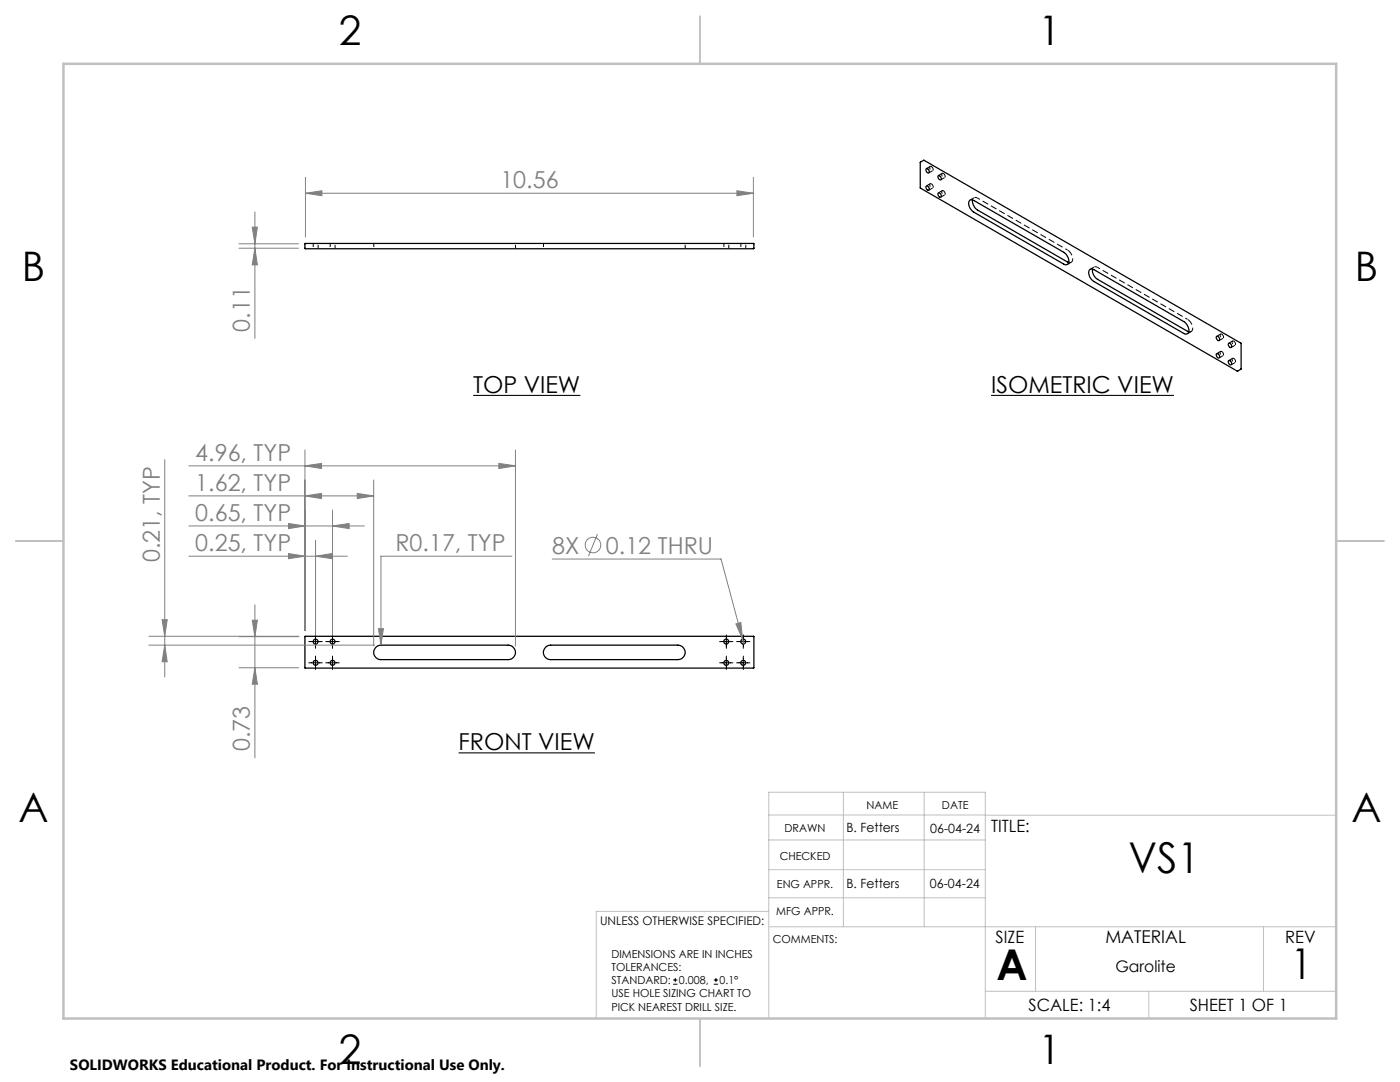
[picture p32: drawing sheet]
<svg xmlns="http://www.w3.org/2000/svg" width="279mm" height="216mm" viewBox="0 0 279 216" stroke-linecap="round" stroke-linejoin="round" font-family="sans-serif">
<defs><g id="words">
<g font-size="8.5">
<text x="225.2" y="174.2">VS1</text>
<text x="198.9" y="195.5">A</text>
<text x="257.6" y="195.4">1</text>
</g>
<g font-size="8.1">
<text x="67.6" y="8.9">2</text>
<text x="207.3" y="8.9">1</text>
<text x="4.4" y="56.1">B</text>
<text x="270.4" y="56.1">B</text>
<text x="3.7" y="164.1">A</text>
<text x="269.7" y="164.1">A</text>
<text x="67.6" y="212.4">2</text>
<text x="207.3" y="212.4">1</text>
</g>
<g font-size="4.7" fill="#808080">
<text x="99.9" y="37.5">10.56</text>
<text x="49.9" y="66.2" transform="rotate(-90 49.9 66.2)">0.11</text>
<text x="39" y="91.9">4.96, TYP</text>
<text x="39" y="97.9">1.62, TYP</text>
<text x="39" y="103.9">0.65, TYP</text>
<text x="31.9" y="112.1" transform="rotate(-90 31.9 112.1)">0.21, TYP</text>
<text x="39" y="109.9">0.25, TYP</text>
<text x="78.9" y="109.9">R0.17, TYP</text>
<text x="110.2" y="110.4">8X</text>
<text x="120.9" y="110.4">0.12 THRU</text>
<text x="49.9" y="149.9" transform="rotate(-90 49.9 149.9)">0.73</text>
</g>
<g font-size="4.7">
<text x="94.4" y="78.4">TOP VIEW</text>
<text x="197.8" y="78.4">ISOMETRIC VIEW</text>
<text x="91.5" y="149.7">FRONT VIEW</text>
</g>
<text font-size="3.5" x="220.6" y="188.1">MATERIAL</text>
<g font-size="3.4">
<text x="197.8" y="166">TITLE:</text>
<text x="198.7" y="188.1">SIZE</text>
<text x="256.5" y="188.2">REV</text>
<text x="205.3" y="201.7">SCALE: 1:4</text>
<text x="237.4" y="201.7">SHEET 1 OF 1</text>
</g>
<text font-size="3.2" x="222.6" y="193.9">Garolite</text>
<text font-size="3" x="14" y="213.5">SOLIDWORKS Educational Product. For Instructional Use Only.</text>
<g font-size="2.5">
<text x="168.9" y="166.1">B. Fetters</text>
<text x="185.7" y="166.2">06-04-24</text>
<text x="168.9" y="177.1">B. Fetters</text>
<text x="185.6" y="177.1">06-04-24</text>
</g>
<text font-size="2.4" x="119.8" y="184.6">UNLESS OTHERWISE SPECIFIED:</text>
<g font-size="2.2">
<text x="172.9" y="161.4">NAME</text>
<text x="188" y="161.4">DATE</text>
<text x="156.6" y="166.1">DRAWN</text>
<text x="155.6" y="171.6">CHECKED</text>
<text x="155.1" y="177.1">ENG APPR.</text>
<text x="154.9" y="182.6">MFG APPR.</text>
<text x="122" y="191.1">DIMENSIONS ARE IN INCHES</text>
<text x="154.2" y="188.1">COMMENTS:</text>
<text x="122" y="193.7">TOLERANCES:</text>
<text x="122" y="196.4">STANDARD:</text>
<text x="135.5" y="196.4">0.008,</text>
<text x="143.6" y="196.4">0.1°</text>
<text x="122" y="199">USE HOLE SIZING CHART TO</text>
<text x="122" y="201.7">PICK NEAREST DRILL SIZE.</text>
</g>
</g></defs>
<g fill="none" stroke="#000" stroke-width=".25">
<path d="M183.7 32.4l.7-.4 63.2 36.5 .1 5.1-.8 .4-63.2-36.5zM184.8 37.2a.45 .45 0 0 1 .6 .2 .45 .45 0 0 1-.2 .6l-.3-.3zM184.9 33.7a.54 .54 0 0 1 .5 .3 .54 .54 0 0 1-.1 .5 .61 .61 0 0 1-.4-.8zM187.2 35.1a.5 .5 0 0 1 .6 .2 .5 .5 0 0 1-.1 .6l-.4-.2zM187.3 38.5a.54 .54 0 0 1 .5 .3 .54 .54 0 0 1-.2 .6 .59 .59 0 0 1-.3-.9zM193.6 39.9h.3l.4 .1 18 10.3a1.96 1.96 0 0 1 .9 2.3l-.5 .2-.4-.1-18-10.4a1.83 1.83 0 0 1-.7-2.4zM194.1 39.9a2.1 2.1 0 0 0 1 2l18.2 10.5M60.9 48.6h89.5l.1 1h-89.5zM217.5 53.8l.4-.1 .4 .1 18 10.4a1.96 1.96 0 0 1 .8 2.3l-.4 .2-.4-.2-18-10.3a1.83 1.83 0 0 1-.8-2.4zM218.1 53.7a2.11 2.11 0 0 0 .9 2l18.2 10.5M242.7 70.6a.49 .49 0 0 1 .6 .2 .49 .49 0 0 1-.1 .6l-.4-.3zM242.8 67.1a.49 .49 0 0 1 .5 .3 .49 .49 0 0 1-.1 .6l-.5-.5z"/>
<path d="M245.1 72a.49 .49 0 0 1 .6 .2 .49 .49 0 0 1-.1 .6l-.4-.3zM245.2 68.5a.49 .49 0 0 1 .5 .3 .49 .49 0 0 1-.1 .6l-.5-.5zM60.9 127h89.5l.1 6.2-89.6 .1zM75.2 129l.8-.3h25.4a1.45 1.45 0 0 1 1.5 1.5 1.45 1.45 0 0 1-1.5 1.4h-25.4a1.44 1.44 0 0 1-1.4-1 1.44 1.44 0 0 1 .6-1.6zM108.8 129.2l.5-.3 .6-.2h25.4a1.45 1.45 0 0 1 1.4 1.5 1.45 1.45 0 0 1-1.4 1.4h-25.4a1.43 1.43 0 0 1-1.3-.8 1.43 1.43 0 0 1 .2-1.6z"/>
<circle cx="63" cy="128" r=".48"/>
<circle cx="63" cy="132.3" r=".5"/>
<circle cx="66.4" cy="128" r=".48"/>
<circle cx="66.4" cy="132.3" r=".5"/>
<circle cx="144.9" cy="132.3" r=".5"/>
<circle cx="144.9" cy="128" r=".49"/>
<circle cx="148.3" cy="132.3" r=".5"/>
<circle cx="148.3" cy="128" r=".49"/>
</g>
<path d="M62.5 48.5v1.1M63.5 49.6v-1.1M65.9 48.5v1.1M66.9 49.6v-1.1M74.6 48.5v1.1M102.9 49.6v-1.1M108.5 48.5v1.1M136.7 49.6v-1.1M144.5 48.5v1.1M145.4 49.6v-1.1M147.9 48.5v1.1M148.8 49.6v-1.1" fill="none" stroke="#000" stroke-width=".2" stroke-dasharray="1.3 .6" stroke-dashoffset=".5" stroke-linecap="butt"/>
<g fill="none" stroke="#000" stroke-width=".2" stroke-dasharray="1.3 .6" stroke-dashoffset=".4" stroke-linecap="butt">
<path d="M185.4 34.5l.7-.4M185.4 37.9l.7-.4M185.6 33.2l-.7 .4M185.6 36.7l-.7 .4M185.9 33.2h-.1a.44 .44 0 0 0-.2 .6 .44 .44 0 0 0 .6 .1l-.1-.4-.2-.3M185.9 36.7l-.1-.1a.44 .44 0 0 0-.2 .6 .44 .44 0 0 0 .6 .2l-.1-.5-.2-.2M187.8 35.9l.7-.5M187.8 39.3l.7-.4M188 34.6l-.7 .4M188 38l-.7 .5M188.3 34.6h-.1a.44 .44 0 0 0-.2 .6 .44 .44 0 0 0 .6 .1l-.1-.5-.2-.2M188.3 38.1l-.1-.1a.44 .44 0 0 0-.2 .6 .44 .44 0 0 0 .6 .2l-.1-.5-.2-.2"/>
<path d="M194.4 39.5l-.8 .4M213 52.8l.8-.5M218.3 53.3l-.7 .4M237 66.6l.7-.4M243.3 67.9l.8-.4M243.3 71.4l.8-.4M243.6 66.7l-.8 .4M243.6 70.1l-.8 .4M243.8 66.7l-.1-.1a.44 .44 0 0 0-.1 .6 .44 .44 0 0 0 .6 .2l-.1-.5-.3-.2M243.8 70.1h-.1a.44 .44 0 0 0-.1 .6 .44 .44 0 0 0 .6 .1l-.1-.4-.3-.3M245.7 69.3l.8-.4M245.7 72.8l.8-.5"/>
<path d="M246 68l-.8 .5M246 71.5l-.8 .4M246.2 68.1l-.1-.1a.44 .44 0 0 0-.1 .6 .44 .44 0 0 0 .6 .2l-.1-.5-.3-.2M246.2 71.5h-.1a.44 .44 0 0 0-.1 .6 .44 .44 0 0 0 .6 .1l-.1-.4-.3-.3"/>
</g>
<path d="M213.3 52.4a.7 .7 0 0 0 .7-.3 .7 .7 0 0 0 0-.8l-.3-.8-.6-.6M237.3 66.2a.7 .7 0 0 0 .7-.3 .7 .7 0 0 0 0-.8l-.4-.8-.6-.6" fill="none" stroke="#000" stroke-width=".2" stroke-dasharray="1.3 .6" stroke-dashoffset="-.1" stroke-linecap="butt"/>
<path d="M213.1 49.9l-18-10.4M237 63.7l-17.9-10.3" fill="none" stroke="#000" stroke-width=".2" stroke-dasharray="1.3 .6" stroke-dashoffset=".7" stroke-linecap="butt"/>
<path d="M195.1 39.5l-.6-.1-.4 .5M219.1 53.4l-.6-.2-.4 .5" fill="none" stroke="#000" stroke-width=".2" stroke-dasharray="1.3 .6" stroke-dashoffset=".6" stroke-linecap="butt"/>
<g fill="none" stroke="#808080" stroke-width=".2">
<path d="M61 38.6l3.2-.5v1zM61 35.4v11.9M61 38.6h89.4M147.1 38.1l3.3 .5-3.3 .5zM150.4 35.4v11.9M47.7 49.5h11.9M47.7 48.6h11.9M50.3 45.3h1.1l-.5 3.3zM50.9 42.3v25.2M50.9 49.5l.5 3.3h-1.1zM32.9 91.7v43.4M37.7 99h36.9"/>
<path d="M37.7 93h65.2M60.9 99l3.3-.5v1zM60.9 93l3.3-.5v1zM60.9 89.8v36M71.3 98.5l3.3 .5-3.3 .5zM74.6 95.8v33.1M99.6 92.5l3.3 .5-3.3 .5zM102.9 89.8v39.1M37.7 111h31.6M37.7 105h35M57.6 110.5l3.3 .5-3.3 .5zM57.6 104.5l3.3 .5-3.3 .5z"/>
<path d="M63 111l3.3-.5v1zM63 107.8v19M66.4 105l3.3-.5v1zM66.4 101.8v25M102.2 111h-26.2v17.7M110.2 111.5h33.7l4.3 16.1M119.2 106.5l-1.8 4.5M29.7 127h30M29.7 128.7h45.1M32.3 123.6h1.1l-.5 3.4zM32.9 128.7l.5 3.3h-1.1zM47.7 133.2h11.9"/>
<path d="M47.7 127h11.9M50.3 123.8h1.1l-.5 3.2zM50.9 120.7v30.5M50.9 133.2l.5 3.3h-1.1zM75.5 125.4h1l-.5 3.3zM146.9 124.5l.9-.3 .4 3.4zM148.2 127.6l.2 .9"/>
<circle cx="118.4" cy="108.8" r="1.55"/>
</g>
<g fill="none" stroke="#000" stroke-width=".2">
<path d="M61.6 128h2.7M61.6 132.3h2.7M63 126.7v2.7M63 130.9v2.7M65 128h2.7M65 132.3h2.7M66.4 126.7v2.7M66.4 130.9v2.7M143.6 128h2.7M143.6 132.3h2.7M145 126.7v2.7M145 130.9v2.7"/>
<path d="M147 128h2.6M147 132.3h2.6M148.3 126.7v2.7M148.3 130.9v2.7M134.3 196.4h.9M134.3 195.5h.9M134.8 195.2v.8M142.5 196.4h.8M142.5 195.5h.8M142.9 195.2v.8"/>
</g>
<path d="M94.4 78.9h21.4M197.8 78.9h36.5M91.5 150.2h27.2" fill="none" stroke="#000" stroke-width=".21"/>
<g fill="none" stroke="#c0c0c0" stroke-width=".2">
<path d="M168.3 158.1v26.8M184.4 158.1v26.8M153.4 162.6l113.3 .1M153.4 167.6h43.2M153.4 173.5h43.2M153.4 179.1h43.2M153.4 181.9h-34.4v21.3M153.6 184.9h113.1M196.6 197.8h70.1M206.7 184.9v12.9M229.3 197.8v5.4M252.2 184.9v12.9"/>
<path d="M153.4 203.2v-45.1h43.2v45.1"/>
</g>
<path d="M139.7 3.2v9.5M3.1 107.9h9.6M266.7 107.9h9.5M139.7 203.2v9.6" fill="none" stroke="#c0c0c0" stroke-width=".25"/>
<path d="M12.7 12.7h254v190.5h-254z" fill="none" stroke="#c0c0c0" stroke-width=".5"/>
<g fill="#808080">
<path d="M75.5 125.4l.5 3.3 .5-3.3zM146.9 124.5l1.3 3.1-.4-3.4z"/>
<path d="M61 38.6l3.2-.5v1zM147.1 38.1l3.3 .5-3.3 .5z"/>
<path d="M57.6 110.5l3.3 .5-3.3 .5zM63 111l3.3-.5v1zM57.6 104.5l3.3 .5-3.3 .5zM66.4 105l3.3-.5v1zM60.9 99l3.3-.5v1zM71.3 98.5l3.3 .5-3.3 .5zM60.9 93l3.3-.5v1zM99.6 92.5l3.3 .5-3.3 .5z"/>
<path d="M50.9 49.5l.5 3.3h-1.1zM50.3 45.3h1.1l-.5 3.3z"/>
<path d="M50.9 133.2l.5 3.3h-1.1zM50.3 123.8h1.1l-.5 3.2z"/>
<path d="M32.3 123.6h1.1l-.5 3.4zM32.9 128.7l.5 3.3h-1.1z"/>
</g>
<use href="#words"/>
</svg>
